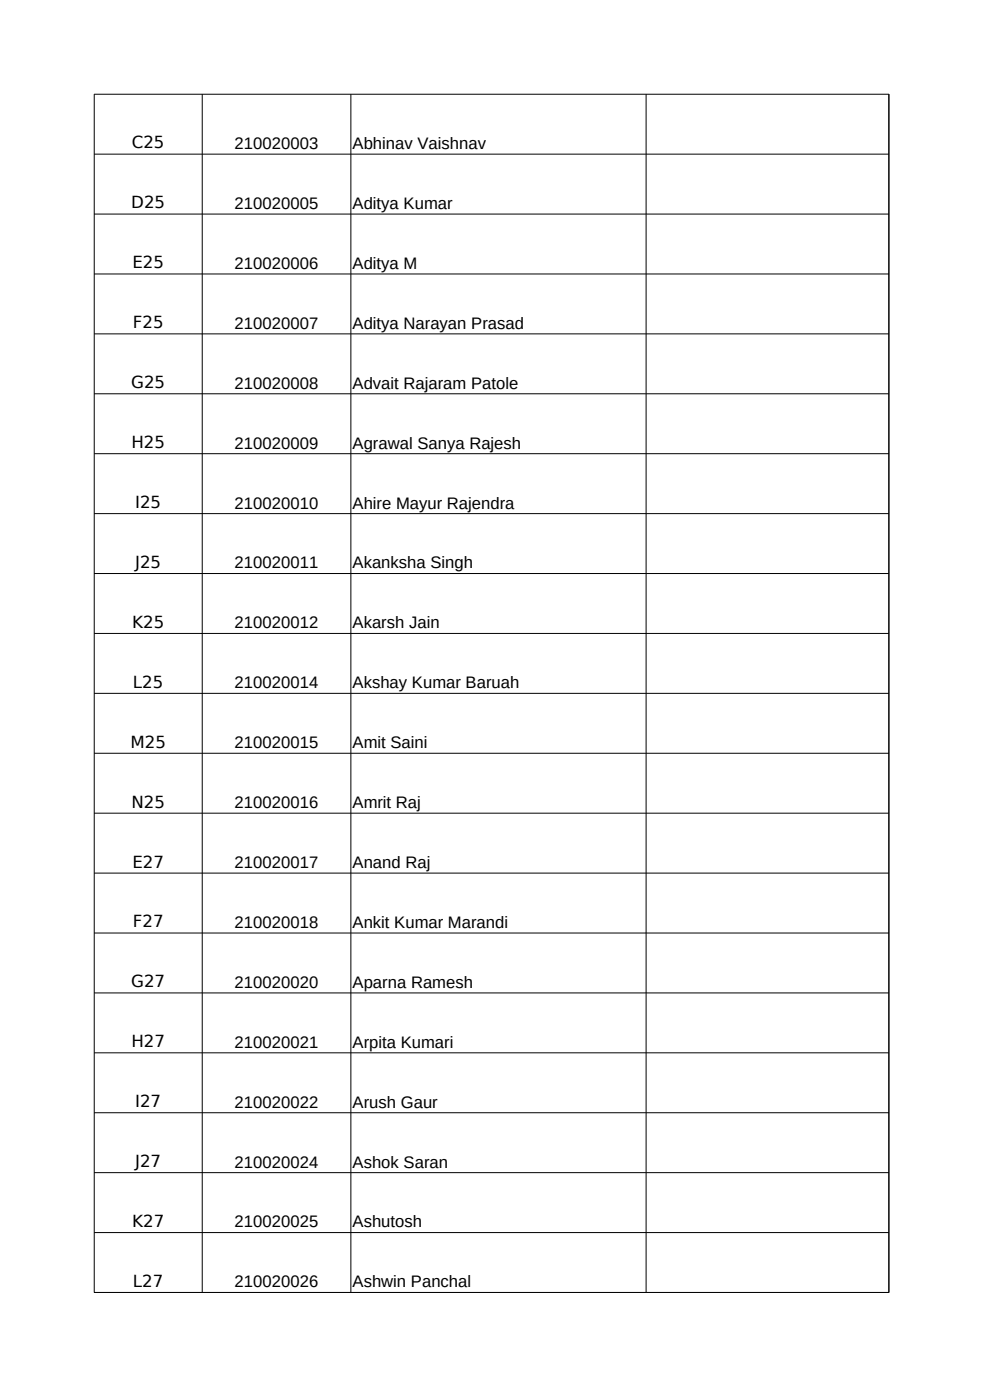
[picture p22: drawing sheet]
<svg xmlns="http://www.w3.org/2000/svg" width="210mm" height="297mm" viewBox="0 0 210 297" stroke-linecap="round" stroke-linejoin="round" font-family="sans-serif">
<defs><g id="words">
<g font-size="3.5">
<text x="27.9" y="31.5">C25</text>
<text x="49.8" y="31.6">210020003</text>
<text x="74.8" y="31.6">Abhinav Vaishnav</text>
<text x="27.8" y="44.2">D25</text>
<text x="49.8" y="44.3">210020005</text>
<text x="74.8" y="44.3">Aditya Kumar</text>
<text x="28.1" y="56.9">E25</text>
<text x="49.8" y="57">210020006</text>
<text x="74.8" y="57">Aditya M</text>
<text x="28.2" y="69.6">F25</text>
<text x="49.8" y="69.7">210020007</text>
<text x="74.8" y="69.7">Aditya Narayan Prasad</text>
<text x="27.8" y="82.3">G25</text>
<text x="49.8" y="82.4">210020008</text>
<text x="74.8" y="82.4">Advait Rajaram Patole</text>
<text x="27.9" y="95.1">H25</text>
<text x="49.8" y="95.2">210020009</text>
<text x="74.8" y="95.2">Agrawal Sanya Rajesh</text>
<text x="28.7" y="107.8">I25</text>
<text x="49.8" y="107.9">210020010</text>
<text x="74.8" y="107.9">Ahire Mayur Rajendra</text>
<text x="28.7" y="120.5">J25</text>
<text x="49.8" y="120.6">210020011</text>
<text x="74.8" y="120.6">Akanksha Singh</text>
<text x="28.1" y="133.2">K25</text>
<text x="49.8" y="133.3">210020012</text>
<text x="74.8" y="133.3">Akarsh Jain</text>
<text x="28.2" y="145.9">L25</text>
<text x="49.8" y="146">210020014</text>
<text x="74.8" y="146">Akshay Kumar Baruah</text>
<text x="27.7" y="158.6">M25</text>
<text x="49.8" y="158.7">210020015</text>
<text x="74.8" y="158.7">Amit Saini</text>
<text x="27.9" y="171.3">N25</text>
<text x="49.8" y="171.4">210020016</text>
<text x="74.8" y="171.4">Amrit Raj</text>
<text x="28.1" y="184">E27</text>
<text x="49.8" y="184.2">210020017</text>
<text x="74.8" y="184.2">Anand Raj</text>
<text x="28.2" y="196.7">F27</text>
<text x="49.8" y="196.9">210020018</text>
<text x="74.8" y="196.9">Ankit Kumar Marandi</text>
<text x="27.8" y="209.4">G27</text>
<text x="49.8" y="209.6">210020020</text>
<text x="74.8" y="209.6">Aparna Ramesh</text>
<text x="27.9" y="222.1">H27</text>
<text x="49.8" y="222.3">210020021</text>
<text x="74.8" y="222.3">Arpita Kumari</text>
<text x="28.7" y="234.9">I27</text>
<text x="49.8" y="235">210020022</text>
<text x="74.8" y="235">Arush Gaur</text>
<text x="28.7" y="247.6">J27</text>
<text x="49.8" y="247.7">210020024</text>
<text x="74.8" y="247.7">Ashok Saran</text>
<text x="28.1" y="260.3">K27</text>
<text x="49.8" y="260.4">210020025</text>
<text x="74.8" y="260.4">Ashutosh</text>
<text x="28.2" y="273">L27</text>
<text x="49.8" y="273.1">210020026</text>
<text x="74.8" y="273.1">Ashwin Panchal</text>
</g>
</g></defs>
<g fill="none" stroke="#000" stroke-width=".21">
<path d="M42.9 20v254.2M74.4 20v254.2M137.1 20v254.2M20 32.7h168.6M20 45.4h168.6M20 58.1h168.6M20 70.8h168.6M20 83.5h168.6M20 96.3h168.6M20 109h168.6M20 121.7h168.6M20 134.4h168.6"/>
<path d="M20 147.1h168.6M20 159.8h168.6M20 172.5h168.6M20 185.2h168.6M20 197.9h168.6M20 210.6h168.6M20 223.4h168.6M20 236.1h168.6M20 248.8h168.6M20 261.5h168.6M20 274.2h168.6M20 274.2v-254.2h168.6v254.2"/>
</g>
<use href="#words"/>
</svg>
